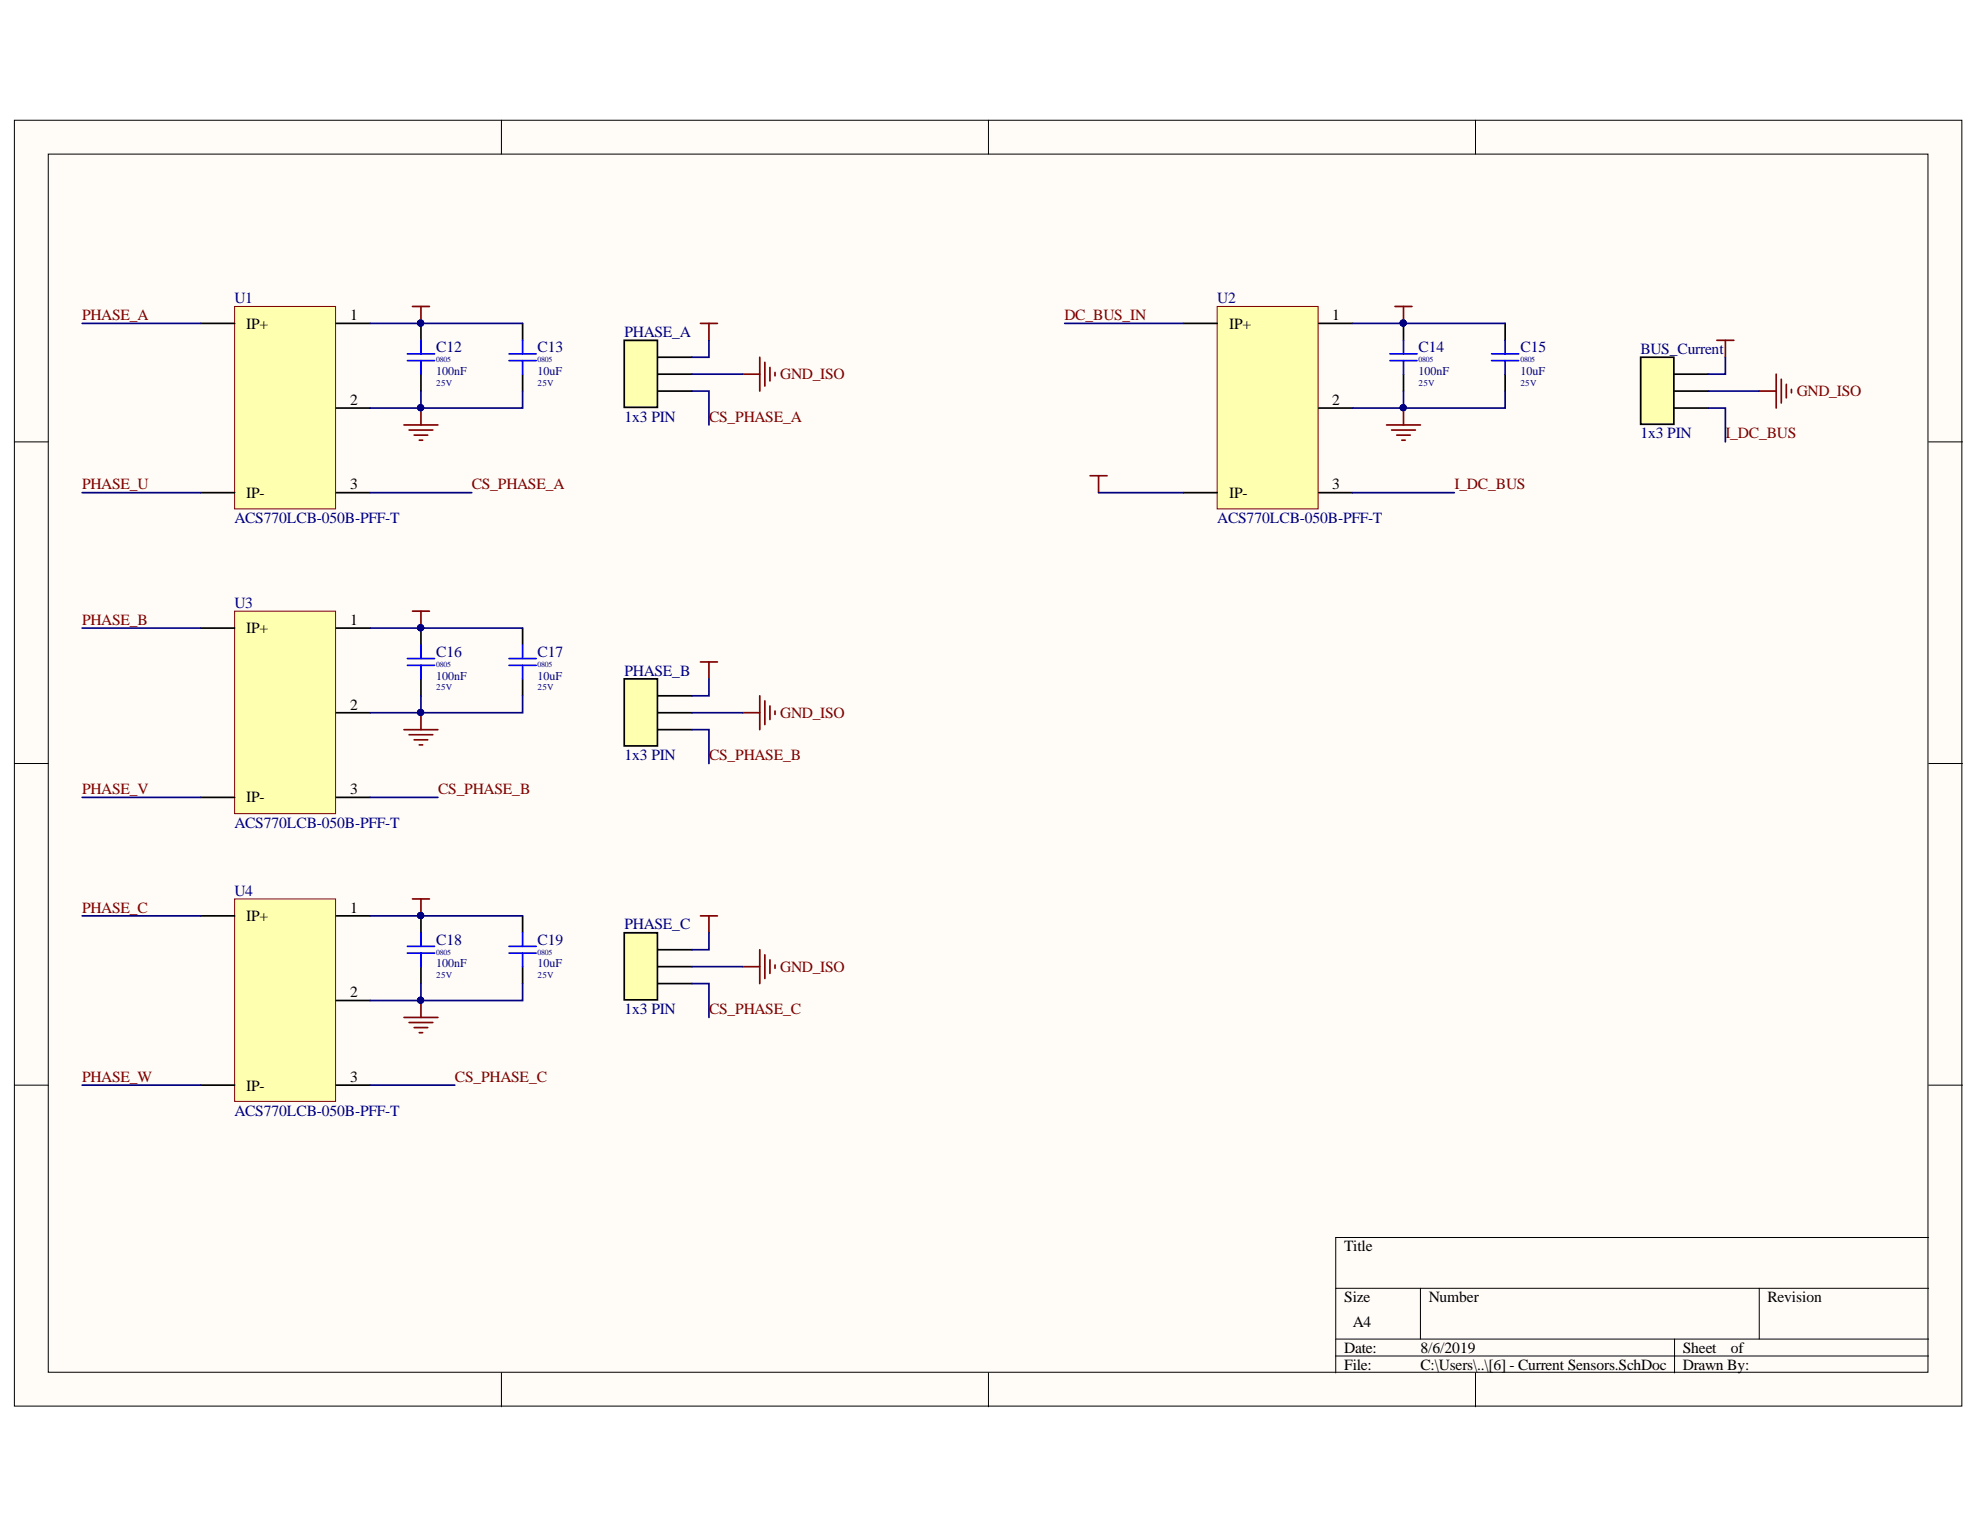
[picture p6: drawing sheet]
<svg xmlns="http://www.w3.org/2000/svg" width="279mm" height="216mm" viewBox="0 0 279 216" stroke-linecap="round" stroke-linejoin="round" font-family="sans-serif">
<defs><g id="words">
<g font-size="2.2" fill="#800000">
<text x="11.6" y="45.2">PHASE_A</text>
<text x="150.2" y="45.2">DC_BUS_IN</text>
<text x="110.1" y="53.5">GND_ISO</text>
<text x="100" y="59.5">CS_PHASE_A</text>
<text x="253.5" y="55.9">GND_ISO</text>
<text x="243.5" y="61.9">I_DC_BUS</text>
<text x="11.6" y="69">PHASE_U</text>
<text x="66.6" y="69">CS_PHASE_A</text>
<text x="205.3" y="69">I_DC_BUS</text>
<text x="11.6" y="88.1">PHASE_B</text>
<text x="110.1" y="101.3">GND_ISO</text>
<text x="100" y="107.2">CS_PHASE_B</text>
<text x="11.6" y="112.1">PHASE_V</text>
<text x="61.8" y="112.1">CS_PHASE_B</text>
<text x="11.6" y="128.8">PHASE_C</text>
<text x="110.1" y="137.2">GND_ISO</text>
<text x="100" y="143.1">CS_PHASE_C</text>
<text x="11.6" y="152.6">PHASE_W</text>
<text x="64.2" y="152.6">CS_PHASE_C</text>
</g>
<g font-size="2.2" fill="#000080">
<text x="33.1" y="42.8">U1</text>
<text x="88.1" y="47.6">PHASE_A</text>
<text x="171.8" y="42.8">U2</text>
<text x="61.6" y="49.7">C12</text>
<text x="75.9" y="49.7">C13</text>
<text x="200.2" y="49.7">C14</text>
<text x="214.6" y="49.7">C15</text>
<text x="231.5" y="49.9">BUS_Current</text>
<text x="88.1" y="59.5">1x3 PIN</text>
<text x="231.5" y="61.9">1x3 PIN</text>
<text x="33.1" y="73.9">ACS770LCB-050B-PFF-T</text>
<text x="171.8" y="73.9">ACS770LCB-050B-PFF-T</text>
<text x="33.1" y="85.8">U3</text>
<text x="61.6" y="92.7">C16</text>
<text x="75.9" y="92.7">C17</text>
<text x="88.1" y="95.3">PHASE_B</text>
<text x="88.1" y="107.2">1x3 PIN</text>
<text x="33.1" y="116.8">ACS770LCB-050B-PFF-T</text>
<text x="33.1" y="126.4">U4</text>
<text x="88.1" y="131.2">PHASE_C</text>
<text x="61.6" y="133.4">C18</text>
<text x="75.9" y="133.4">C19</text>
<text x="88.1" y="143.1">1x3 PIN</text>
<text x="33.1" y="157.4">ACS770LCB-050B-PFF-T</text>
</g>
<g font-size="2.2">
<text x="34.8" y="46.4">IP+</text>
<text x="49.4" y="45.2">1</text>
<text x="173.5" y="46.4">IP+</text>
<text x="188" y="45.2">1</text>
<text x="49.4" y="57.1">2</text>
<text x="188" y="57.1">2</text>
<text x="34.8" y="70.2">IP-</text>
<text x="49.4" y="69">3</text>
<text x="173.5" y="70.2">IP-</text>
<text x="188" y="69">3</text>
<text x="34.8" y="89.3">IP+</text>
<text x="49.4" y="88.1">1</text>
<text x="49.4" y="100.1">2</text>
<text x="34.8" y="113.2">IP-</text>
<text x="49.4" y="112.1">3</text>
<text x="34.8" y="130">IP+</text>
<text x="49.4" y="128.8">1</text>
<text x="49.4" y="140.7">2</text>
<text x="34.8" y="153.9">IP-</text>
<text x="49.4" y="152.6">3</text>
<text x="189.7" y="176.5">Title</text>
<text x="189.7" y="183.7">Size</text>
<text x="201.6" y="183.7">Number</text>
<text x="249.4" y="183.7">Revision</text>
<text x="189.7" y="190.9">Date:</text>
<text x="190.9" y="187.3">A4</text>
<text x="200.4" y="190.9">8/6/2019</text>
<text x="237.5" y="190.9">Sheet</text>
<text x="244.2" y="190.9">of</text>
<text x="189.7" y="193.3">File:</text>
<text x="200.4" y="193.3">C:\Users\..\[6] - Current Sensors.SchDoc</text>
<text x="237.5" y="193.3">Drawn By:</text>
</g>
<g font-size="1.7" fill="#000080">
<text x="61.6" y="52.9">100nF</text>
<text x="75.9" y="52.9">10uF</text>
<text x="200.2" y="52.9">100nF</text>
<text x="214.6" y="52.9">10uF</text>
<text x="61.6" y="95.9">100nF</text>
<text x="75.9" y="95.9">10uF</text>
<text x="61.6" y="136.5">100nF</text>
<text x="75.9" y="136.5">10uF</text>
</g>
<g font-size="1.3" fill="#000080">
<text x="61.6" y="54.4">25V</text>
<text x="75.9" y="54.4">25V</text>
<text x="200.2" y="54.4">25V</text>
<text x="214.6" y="54.4">25V</text>
<text x="61.6" y="97.4">25V</text>
<text x="75.9" y="97.4">25V</text>
<text x="61.6" y="138">25V</text>
<text x="75.9" y="138">25V</text>
</g>
<g font-size="1.1" fill="#000080">
<text x="61.6" y="51.1">0805</text>
<text x="75.9" y="51.1">0805</text>
<text x="200.2" y="51.1">0805</text>
<text x="214.6" y="51.1">0805</text>
<text x="61.6" y="94.1">0805</text>
<text x="75.9" y="94.1">0805</text>
<text x="61.6" y="134.7">0805</text>
<text x="75.9" y="134.7">0805</text>
</g>
</g></defs>
<g fill="#fffcf8" stroke="#000" stroke-width=".14">
<path d="M2 17h274.8v181.4h-274.8z"/>
<path d="M6.8 21.7h265.3v171.9h-265.3z"/>
</g>
<g fill="none" stroke="#000" stroke-width=".14">
<path d="M70.8 17v4.7M139.5 17v4.7M208.2 17v4.7M2 62.4h4.8M272.2 62.4h4.7M2 107.7h4.8M272.2 107.7h4.7M2 153.1h4.8M272.2 153.1h4.7M272.2 174.6h-83.7v19.1M70.8 193.7v4.8M139.5 193.7v4.8"/>
<path d="M188.5 181.8h83.7M188.5 189h83.7M188.5 191.3h83.7M200.4 181.8v7.2M208.2 193.7v4.8M236.3 189v4.7M248.2 181.8v7.2"/>
</g>
<path d="M33.1 43.2h14.3v28.6h-14.3z" fill="#ffffb0" stroke="#800000" stroke-width=".14"/>
<path d="M28.3 45.6h4.8M47.4 45.6h4.8M47.4 57.6h4.8M28.3 69.5h4.8M47.4 69.5h4.8" fill="none" stroke="#000" stroke-width=".24"/>
<path d="M33.1 86.2h14.3v28.6h-14.3z" fill="#ffffb0" stroke="#800000" stroke-width=".14"/>
<path d="M28.3 88.6h4.8M47.4 88.6h4.8M28.3 112.5h4.8M47.4 100.6h4.8M47.4 112.5h4.8" fill="none" stroke="#000" stroke-width=".24"/>
<path d="M33.1 126.9h14.3v28.5h-14.3z" fill="#ffffb0" stroke="#800000" stroke-width=".14"/>
<g fill="none" stroke="#000" stroke-width=".24">
<path d="M59.4 45.6v2.4M59.4 52.8v2.4M73.7 45.6v2.4M73.7 52.8v2.4M59.4 88.6v2.4M59.4 95.8v2.4M73.7 88.6v2.4M73.7 95.8v2.4M28.3 129.2h4.8M47.4 129.2h4.8M59.4 129.2v2.4M59.4 136.4v2.4"/>
<path d="M73.7 129.2v2.4M73.7 136.4v2.4M28.3 153.1h4.8M47.4 141.2h4.8M47.4 153.1h4.8"/>
</g>
<g fill="#000080" stroke="#000080" stroke-width=".14">
<circle cx="59.4" cy="88.6" r=".43"/>
<circle cx="59.4" cy="45.6" r=".43"/>
<circle cx="59.4" cy="129.2" r=".43"/>
<circle cx="59.4" cy="57.5" r=".43"/>
<circle cx="59.4" cy="100.5" r=".43"/>
<circle cx="59.4" cy="141.1" r=".43"/>
</g>
<g fill="none" stroke="#00f" stroke-width=".24">
<path d="M57.5 49.9h3.8M57.5 50.9h3.8M59.4 48v1.9M59.4 50.9v1.9M71.8 49.9h3.9M71.8 50.9h3.9M73.7 48v1.9M73.7 50.9v1.9M57.5 92.9h3.8M57.5 93.9h3.8M59.4 91v1.9M59.4 93.9v1.9"/>
<path d="M71.8 92.9h3.9M71.8 93.9h3.9M73.7 91v1.9M73.7 93.9v1.9M57.5 133.5h3.8M57.5 134.5h3.8M59.4 131.6v1.9M59.4 134.5v1.9M71.8 133.5h3.9M71.8 134.5h3.9M73.7 131.6v1.9M73.7 134.5v1.9"/>
</g>
<g fill="none" stroke="#800000" stroke-width=".24">
<path d="M57 60h4.8M58.2 43.2h2.4M59.4 43.2v2.4M59.4 57.6v2.4M57.7 60.7h3.4M58.4 61.4h2M59.2 62.1h.4M58.2 86.2h2.4M59.4 86.2v2.4M57 103h4.8M57.7 103.7h3.4M58.4 104.4h2"/>
<path d="M59.2 105.1h.4M59.4 100.6v2.4M58.2 126.9h2.4M59.4 126.9v2.3M57 143.6h4.8M57.7 144.3h3.4M58.4 145h2M59.2 145.7h.4M59.4 141.2v2.4"/>
</g>
<path d="M171.8 43.2h14.2v28.6h-14.2z" fill="#ffffb0" stroke="#800000" stroke-width=".14"/>
<path d="M167 45.6h4.8M186.1 45.6h4.8M186.1 57.6h4.8M198 45.6v2.4M198 52.8v2.4M212.4 45.6v2.4M212.4 52.8v2.4M167 69.5h4.8M186.1 69.5h4.8" fill="none" stroke="#000" stroke-width=".24"/>
<g fill="#000080" stroke="#000080" stroke-width=".14">
<circle cx="198" cy="45.6" r=".43"/>
<circle cx="198" cy="57.5" r=".43"/>
</g>
<path d="M196.1 49.9h3.9M196.1 50.9h3.9M198 48v1.9M198 50.9v1.9M210.5 49.9h3.8M210.5 50.9h3.8M212.4 48v1.9M212.4 50.9v1.9" fill="none" stroke="#00f" stroke-width=".24"/>
<path d="M195.7 60h4.7M196.9 43.2h2.3M198 43.2v2.4M198 57.6v2.4M153.8 67.1h2.4M155 67.1v2.4M196.4 60.7h3.3M197.1 61.4h1.9M197.8 62.1h.5" fill="none" stroke="#800000" stroke-width=".24"/>
<path d="M88.1 48h4.7v9.5h-4.7z" fill="#ffffb0" stroke="#000" stroke-width=".24"/>
<path d="M92.9 50.4h4.7M92.9 52.8h4.7M92.9 55.2h4.7" fill="none" stroke="#000" stroke-width=".24"/>
<path d="M98.8 45.6h2.4M100 45.6v2.4M104.8 52.8h2.4M107.2 50.4v4.8M107.9 51.1v3.4M108.6 51.8v2M109.4 52.6v.4" fill="none" stroke="#800000" stroke-width=".24"/>
<g fill="none" stroke="#000080" stroke-width=".24">
<path d="M11.6 45.6h16.7M52.2 45.6h21.5M59.4 55.2v2.4h-7.2M73.7 55.2v2.4h-14.3M97.6 55.2h2.4v4.8M97.6 52.8h7.2M100 48v2.4h-2.4M150.2 45.6h16.8M190.9 45.6h21.5M198 55.2v2.4h-7.1M212.4 55.2v2.4h-14.4M11.6 69.5h16.7"/>
<path d="M52.2 69.5h14.4M155 69.5h12M190.9 69.5h14.3M11.6 88.6h16.7M52.2 88.6h21.5M59.4 98.2v2.4h-7.2M73.7 98.2v2.4h-14.3M11.6 112.5h16.7M52.2 112.5h9.6M11.6 129.2h16.7M52.2 129.2h21.5M59.4 138.8v2.4h-7.2"/>
<path d="M73.7 138.8v2.4h-14.3M11.6 153.1h16.7M52.2 153.1h12"/>
</g>
<g fill="#000080" stroke="#000080" stroke-width=".14">
<circle cx="59.4" cy="129.2" r=".43"/>
<circle cx="59.4" cy="141.1" r=".43"/>
<circle cx="59.4" cy="88.6" r=".43"/>
<circle cx="59.4" cy="100.5" r=".43"/>
<circle cx="59.4" cy="45.6" r=".43"/>
<circle cx="59.4" cy="57.5" r=".43"/>
<circle cx="198" cy="45.6" r=".43"/>
<circle cx="198" cy="57.5" r=".43"/>
</g>
<path d="M88.1 95.8h4.7v9.5h-4.7z" fill="#ffffb0" stroke="#000" stroke-width=".24"/>
<path d="M92.9 98.2h4.7M92.9 100.6h4.7M92.9 103h4.7" fill="none" stroke="#000" stroke-width=".24"/>
<path d="M98.8 93.4h2.4M100 93.4v2.4M107.2 98.2v4.8M107.9 98.9v3.3M108.6 99.6v1.9M104.8 100.6h2.4M109.4 100.3v.5" fill="none" stroke="#800000" stroke-width=".24"/>
<path d="M100 95.8v2.4h-2.4M97.6 103h2.4v4.7M97.6 100.6h7.2" fill="none" stroke="#000080" stroke-width=".24"/>
<path d="M88.1 131.6h4.7v9.5h-4.7z" fill="#ffffb0" stroke="#000" stroke-width=".24"/>
<path d="M92.9 134h4.7M92.9 136.4h4.7M92.9 138.8h4.7" fill="none" stroke="#000" stroke-width=".24"/>
<path d="M98.8 129.2h2.4M100 129.2v2.4M104.8 136.4h2.4M107.2 134v4.8M107.9 134.7v3.4M108.6 135.5v1.9M109.4 136.2v.4" fill="none" stroke="#800000" stroke-width=".24"/>
<path d="M97.6 138.8h2.4v4.8M97.6 136.4h7.2M100 131.6v2.4h-2.4" fill="none" stroke="#000080" stroke-width=".24"/>
<path d="M231.5 50.4h4.7v9.5h-4.7z" fill="#ffffb0" stroke="#000" stroke-width=".24"/>
<path d="M236.3 52.8h4.8M236.3 55.2h4.8M236.3 57.6h4.8" fill="none" stroke="#000" stroke-width=".24"/>
<path d="M242.3 48h2.4M243.5 48v2.4M248.2 55.2h2.4M250.6 52.8v4.8M251.4 53.5v3.4M252.1 54.2v1.9M252.8 54.9v.5" fill="none" stroke="#800000" stroke-width=".24"/>
<path d="M241.1 57.6h2.4v4.8M241.1 55.2h7.1M243.5 50.4v2.4h-2.4" fill="none" stroke="#000080" stroke-width=".24"/>
<use href="#words"/>
</svg>
